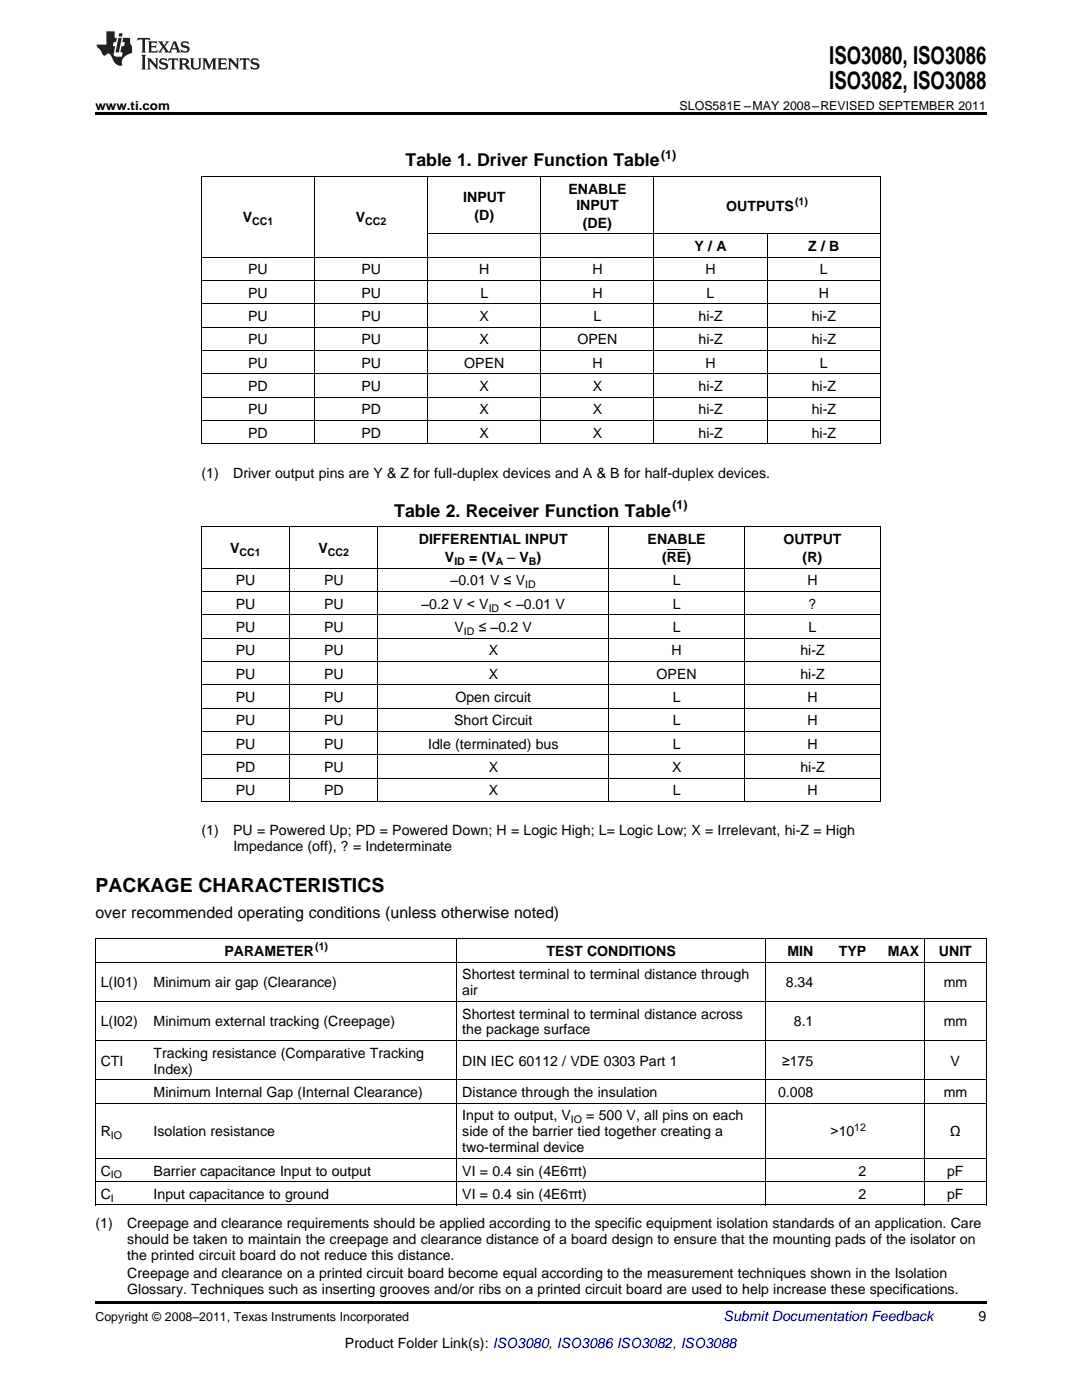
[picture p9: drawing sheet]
<svg xmlns="http://www.w3.org/2000/svg" width="216mm" height="279mm" viewBox="0 0 216 279" stroke-linecap="round" stroke-linejoin="round" font-family="sans-serif">
<defs><g id="words">
<g font-size="4.9">
<text x="165.5" y="12.8">ISO3080, ISO3086</text>
<text x="165.5" y="17.8">ISO3082, ISO3088</text>
</g>
<text font-size="3.9" x="19" y="178">PACKAGE CHARACTERISTICS</text>
<g font-size="3.5">
<text x="80.9" y="33.2">Table 1. Driver Function Table</text>
<text x="78.7" y="103.1">Table 2. Receiver Function Table</text>
</g>
<text font-size="3.2" x="19" y="183.2">over recommended operating conditions (unless otherwise noted)</text>
<g font-size="2.8">
<text x="92.4" y="40.3">INPUT</text>
<text x="113.4" y="38.7">ENABLE</text>
<text x="115" y="41.8">INPUT</text>
<text x="48.4" y="44.4">V</text>
<text x="71" y="44.4">V</text>
<text x="94.7" y="43.9">(D)</text>
<text x="116.3" y="45.4">(DE)</text>
<text x="144.9" y="42.1">OUTPUTS</text>
<text x="138.6" y="50.1">Y / A</text>
<text x="161.3" y="50.1">Z / B</text>
<text x="49.5" y="54.8">PU</text>
<text x="49.5" y="59.4">PU</text>
<text x="72.1" y="54.8">PU</text>
<text x="72.1" y="59.4">PU</text>
<text x="95.6" y="54.8">H</text>
<text x="95.8" y="59.4">L</text>
<text x="118.2" y="54.8">H</text>
<text x="118.2" y="59.4">H</text>
<text x="140.8" y="54.8">H</text>
<text x="141" y="59.4">L</text>
<text x="163.4" y="59.4">H</text>
<text x="163.6" y="54.8">L</text>
<text x="49.5" y="64.1">PU</text>
<text x="72.1" y="64.1">PU</text>
<text x="95.7" y="64.1">X</text>
<text x="118.4" y="64.1">L</text>
<text x="139.4" y="64.1">hi-Z</text>
<text x="162" y="64.1">hi-Z</text>
<text x="49.5" y="68.7">PU</text>
<text x="72.1" y="68.7">PU</text>
<text x="95.7" y="68.7">X</text>
<text x="115.2" y="68.7">OPEN</text>
<text x="139.4" y="68.7">hi-Z</text>
<text x="162" y="68.7">hi-Z</text>
<text x="49.5" y="73.4">PU</text>
<text x="72.1" y="73.4">PU</text>
<text x="92.6" y="73.4">OPEN</text>
<text x="118.2" y="73.4">H</text>
<text x="140.8" y="73.4">H</text>
<text x="163.6" y="73.4">L</text>
<text x="49.5" y="78">PD</text>
<text x="49.5" y="82.7">PU</text>
<text x="72.1" y="78">PU</text>
<text x="72.1" y="82.7">PD</text>
<text x="95.7" y="78">X</text>
<text x="95.7" y="82.7">X</text>
<text x="118.3" y="78">X</text>
<text x="118.3" y="82.7">X</text>
<text x="139.4" y="78">hi-Z</text>
<text x="139.4" y="82.7">hi-Z</text>
<text x="162" y="78">hi-Z</text>
<text x="162" y="82.7">hi-Z</text>
<text x="49.5" y="87.3">PD</text>
<text x="72.1" y="87.3">PD</text>
<text x="95.7" y="87.3">X</text>
<text x="118.3" y="87.3">X</text>
<text x="139.4" y="87.3">hi-Z</text>
<text x="162" y="87.3">hi-Z</text>
<text x="40.2" y="95.3">(1)</text>
<text x="46.5" y="95.3">Driver output pins are Y &amp; Z for full-duplex devices and A &amp; B for half-duplex devices.</text>
<text x="45.9" y="110.4">V</text>
<text x="63.5" y="110.4">V</text>
<text x="83.6" y="108.6">DIFFERENTIAL INPUT</text>
<text x="88.8" y="112.2">V</text>
<text x="93.6" y="112.2">= (V</text>
<text x="101.3" y="112.2">– V )</text>
<text x="129.2" y="108.6">ENABLE</text>
<text x="132.1" y="112.2">(RE)</text>
<text x="156.3" y="108.6">OUTPUT</text>
<text x="160.2" y="112.2">(R)</text>
<text x="47.1" y="116.8">PU</text>
<text x="64.7" y="116.8">PU</text>
<text x="89.9" y="116.8">–0.01 V ≤ V</text>
<text x="134.2" y="116.8">L</text>
<text x="161.1" y="116.8">H</text>
<text x="47.1" y="121.5">PU</text>
<text x="64.7" y="121.5">PU</text>
<text x="84.1" y="121.5">–0.2 V &lt; V</text>
<text x="100.5" y="121.5">&lt; –0.01 V</text>
<text x="134.2" y="121.5">L</text>
<text x="161.3" y="121.5">?</text>
<text x="47.1" y="126.2">PU</text>
<text x="47.1" y="130.8">PU</text>
<text x="64.7" y="126.2">PU</text>
<text x="64.7" y="130.8">PU</text>
<text x="90.7" y="126.2">V</text>
<text x="95.5" y="126.2">≤ –0.2 V</text>
<text x="97.5" y="130.8">X</text>
<text x="134" y="130.8">H</text>
<text x="134.2" y="126.2">L</text>
<text x="159.7" y="130.8">hi-Z</text>
<text x="161.3" y="126.2">L</text>
<text x="47.1" y="135.5">PU</text>
<text x="64.7" y="135.5">PU</text>
<text x="97.5" y="135.5">X</text>
<text x="131" y="135.5">OPEN</text>
<text x="159.7" y="135.5">hi-Z</text>
<text x="47.1" y="140.1">PU</text>
<text x="64.7" y="140.1">PU</text>
<text x="90.9" y="140.1">Open circuit</text>
<text x="134.2" y="140.1">L</text>
<text x="161.1" y="140.1">H</text>
<text x="47.1" y="144.8">PU</text>
<text x="47.1" y="149.4">PU</text>
<text x="64.7" y="144.8">PU</text>
<text x="64.7" y="149.4">PU</text>
<text x="85.4" y="149.4">Idle (terminated) bus</text>
<text x="90.6" y="144.8">Short Circuit</text>
<text x="134.2" y="144.8">L</text>
<text x="134.2" y="149.4">L</text>
<text x="161.1" y="144.8">H</text>
<text x="161.1" y="149.4">H</text>
<text x="47.1" y="154.1">PD</text>
<text x="64.7" y="154.1">PU</text>
<text x="97.5" y="154.1">X</text>
<text x="134.1" y="154.1">X</text>
<text x="159.7" y="154.1">hi-Z</text>
<text x="47.1" y="158.8">PU</text>
<text x="64.7" y="158.8">PD</text>
<text x="97.5" y="158.8">X</text>
<text x="134.2" y="158.8">L</text>
<text x="161.1" y="158.8">H</text>
<text x="40.2" y="166.7">(1)</text>
<text x="46.5" y="166.7">PU = Powered Up; PD = Powered Down; H = Logic High; L= Logic Low; X = Irrelevant, hi-Z = High</text>
<text x="46.6" y="169.9">Impedance (off), ? = Indeterminate</text>
<text x="44.8" y="190.8">PARAMETER</text>
<text x="109.1" y="190.8">TEST CONDITIONS</text>
<text x="157.1" y="190.8">MIN</text>
<text x="167.4" y="190.8">TYP</text>
<text x="177.2" y="190.8">MAX</text>
<text x="187.4" y="190.8">UNIT</text>
<text x="20.1" y="197">L(I01)</text>
<text x="30.7" y="197">Minimum air gap (Clearance)</text>
<text x="92.3" y="195.4">Shortest terminal to terminal distance through</text>
<text x="156.8" y="197">8.34</text>
<text x="188.3" y="197">mm</text>
<text x="92.3" y="198.6">air</text>
<text x="92.3" y="203.3">Shortest terminal to terminal distance across</text>
<text x="20.1" y="204.9">L(I02)</text>
<text x="30.7" y="204.9">Minimum external tracking (Creepage)</text>
<text x="92.3" y="206.4">the package surface</text>
<text x="158.4" y="204.9">8.1</text>
<text x="188.3" y="204.9">mm</text>
<text x="20.1" y="212.7">CTI</text>
<text x="30.7" y="211.1">Tracking resistance (Comparative Tracking</text>
<text x="30.7" y="214.3">Index)</text>
<text x="92.3" y="212.7">DIN IEC 60112 / VDE 0303 Part 1</text>
<text x="156.1" y="212.7">≥175</text>
<text x="189.7" y="212.7">V</text>
<text x="30.7" y="218.9">Minimum Internal Gap (Internal Clearance)</text>
<text x="92.3" y="218.9">Distance through the insulation</text>
<text x="155.3" y="218.9">0.008</text>
<text x="188.3" y="218.9">mm</text>
<text x="20.1" y="226.8">R</text>
<text x="30.7" y="226.8">Isolation resistance</text>
<text x="92.3" y="223.6">Input to output, V</text>
<text x="92.3" y="226.8">side of the barrier tied together creating a</text>
<text x="117" y="223.6">= 500 V, all pins on each</text>
<text x="165.7" y="226.8">&gt;10</text>
<text x="189.5" y="226.8">Ω</text>
<text x="92.3" y="229.9">two-terminal device</text>
<text x="20.1" y="234.6">C</text>
<text x="20.1" y="239.3">C</text>
<text x="30.7" y="234.6">Barrier capacitance Input to output</text>
<text x="30.7" y="239.3">Input capacitance to ground</text>
<text x="92.3" y="234.6">VI = 0.4 sin (4E6πt)</text>
<text x="92.3" y="239.3">VI = 0.4 sin (4E6πt)</text>
<text x="171.3" y="234.6">2</text>
<text x="171.3" y="239.3">2</text>
<text x="189" y="234.6">pF</text>
<text x="189" y="239.3">pF</text>
<text x="19" y="245.1">(1)</text>
<text x="25.4" y="245.1">Creepage and clearance requirements should be applied according to the specific equipment isolation standards of an application. Care</text>
<text x="25.4" y="248.3">should be taken to maintain the creepage and clearance distance of a board design to ensure that the mounting pads of the isolator on</text>
<text x="25.4" y="251.5">the printed circuit board do not reduce this distance.</text>
<text x="25.4" y="255.1">Creepage and clearance on a printed circuit board become equal according to the measurement techniques shown in the Isolation</text>
<text x="25.4" y="258.2">Glossary. Techniques such as inserting grooves and/or ribs on a printed circuit board are used to help increase these specifications.</text>
<text x="195.3" y="263.6">9</text>
<text x="68.8" y="269">Product Folder Link(s): ISO3080, ISO3086 ISO3082, ISO3088</text>
</g>
<text font-size="2.8" fill="#0000c8" x="144.4" y="263.6">Submit Documentation Feedback</text>
<g font-size="2.5">
<text x="19" y="21.9">www.ti.com</text>
<text x="135.6" y="21.9">SLOS581E –MAY 2008–REVISED SEPTEMBER 2011</text>
<text x="131.9" y="31.8">(1)</text>
<text x="134.2" y="101.7">(1)</text>
<text x="19" y="263.6">Copyright © 2008–2011, Texas Instruments Incorporated</text>
</g>
<g font-size="2.1">
<text x="158.6" y="40.9">(1)</text>
<text x="50.3" y="44.9">CC1</text>
<text x="72.9" y="44.9">CC2</text>
<text x="47.8" y="110.9">CC1</text>
<text x="65.4" y="110.9">CC2</text>
<text x="90.7" y="112.7">ID</text>
<text x="98.9" y="112.7">A</text>
<text x="105.6" y="112.7">B</text>
<text x="104.8" y="117.4">ID</text>
<text x="97.5" y="122.1">ID</text>
<text x="92.6" y="126.7">ID</text>
<text x="62.9" y="189.7">(1)</text>
<text x="22.1" y="227.3">IO</text>
<text x="113.9" y="224.2">IO</text>
<text x="170.5" y="225.6">12</text>
<text x="22.1" y="235.2">IO</text>
<text x="22.1" y="239.8">I</text>
</g>
</g></defs>
<g fill="#231f20">
<path d="M27.5 7.6l-.1 .5 .4-.2h.6v.1v2.1l-.2 .4h1l-.3-.4v-2.1l.1-.1h.5l.5 .2-.2-.5zM29.5 8.3l.2 .3v1.5l-.2 .4h1.8l.2-.6a1.04 1.04 0 0 1-1.3 .2v-.7h.6l.3 .2v-.6l-.3 .2h-.6v-.6l.8-.1 .4 .3-.2-.5zM31.5 8.3l.9 1.1-.9 1.1h.8l-.2-.2 .5-.7 .4 .7-.2 .2h1.5l-.1-.2 .1-.4h.9l.1 .4-.2 .2h1l-.3-.3-.7-1.9h-.5l-.9 2-.8-1 .9-1h-.8l.1 .3-.3 .5-.4-.6 .2-.2zM34.7 8.6l.4 1h-.7zM36.3 8.4a.63 .63 0 0 0-.2 .7 .63 .63 0 0 0 .6 .4l.6 .2 .1 .2a.75 .75 0 0 1-.7 .4 .75 .75 0 0 1-.6-.5l.1 .7 .1-.1a1.11 1.11 0 0 0 1.5-.6 1.13 1.13 0 0 0-1.2-.8l-.1-.4a1.04 1.04 0 0 1 1.2 .2l-.2-.5-.1 .1-.5-.2zM28.2 10.9l.2 .4v2.2l-.2 .4h1l-.3-.4v-2.2l.3-.4zM29.3 11.6l.3 .4v1.5l-.3 .4h.8l-.2-.4v-1.3l1.5 1.7v-1.9l.2-.4h-.7l.2 .4v.9l-1.1-1.3zM32 11.8a.62 .62 0 0 0-.2 .7 .62 .62 0 0 0 .6 .4l.6 .1 .1 .3a.76 .76 0 0 1-.7 .3 .76 .76 0 0 1-.6-.4l.1 .7 .1-.1a1.11 1.11 0 0 0 1.5-.6 1.13 1.13 0 0 0-1.2-.8l-.1-.4a1.04 1.04 0 0 1 1.2 .2l-.2-.6-.1 .1-.5-.1zM33.7 11.6l-.2 .6a.61 .61 0 0 1 .8-.3v1.6l-.2 .4h.9l-.2-.4v-1.6a.63 .63 0 0 1 .8 .3l-.2-.6zM35.6 11.6l.3 .4v1.5l-.3 .4h1l-.2-.2v-.8l.5 .2a.76 .76 0 0 0 1.2 .7l-1-1a.58 .58 0 0 0 .6-.5 .58 .58 0 0 0-.5-.6zM36.4 11.9h.1a.45 .45 0 0 1 .5 .1 .45 .45 0 0 1 .1 .5l-.7 .2zM37.9 11.6l.2 .2a2.17 2.17 0 0 0 .3 1.9 .99 .99 0 0 0 1.6-.6v-1.1l.2-.4h-.7l.2 .2a1.92 1.92 0 0 1-.2 1.8 .6 .6 0 0 1-.9-.5v-1.1l.2-.4zM40.4 11.6l.2 .4v1.5l-.2 .4h.7l-.2-.4v-1.4l.8 1.8 .8-1.8v1.4l-.2 .4h.9l-.2-.4v-1.5l.2-.4h-.8l-.6 1.5-.6-1.5zM43.4 11.6l.2 .4v1.5l-.2 .4h1.8l.2-.6a1.04 1.04 0 0 1-1.3 .1v-.6h.5l.4 .2v-.6l-.4 .2h-.5v-.7h.8l.3 .3-.1-.6zM45.5 11.6l.2 .4v1.5l-.2 .4h.7l-.2-.4v-1.3l1.5 1.7v-1.9l.2-.4h-.7l.2 .4v.9l-1.1-1.3zM47.9 11.6l-.1 .6a.61 .61 0 0 1 .8-.3v1.6l-.3 .4h1l-.3-.4 .1-1.6a.63 .63 0 0 1 .7 .3l-.1-.6zM50.2 11.8a.62 .62 0 0 0-.2 .7 .62 .62 0 0 0 .6 .4l.6 .1 .2 .3a.76 .76 0 0 1-.8 .3 .76 .76 0 0 1-.6-.4l.1 .7 .2-.1a1.11 1.11 0 0 0 1.5-.6 1.13 1.13 0 0 0-1.3-.8l-.1-.4a1.04 1.04 0 0 1 1.2 .2l-.1-.6-.2 .1-.5-.1z"/>
<path d="M21.2 6.3v2.6h-1.9l.1 .4 .7 .9a.91 .91 0 0 0 1 .8 .56 .56 0 0 1 .5-.3 .56 .56 0 0 1 .5 .3l.4 .8a1.53 1.53 0 0 0 1.9 1.2 1.54 1.54 0 0 1 1-2.1l.9-.3v-1.4a1.52 1.52 0 0 1-.3-1.6h-1.4l-.2 .8h.5l-.2 .8h-.4l-.2 1v.2l.4 .1-.2 .8a1.93 1.93 0 0 1-1.6-.3l.3-1.8h-.5l.2-.8h.4l.2-.8h-.4v-1.3zM23.6 7.6l-.6 2.9h.7l.6-2.9zM23.8 6.6l-.1 .7h.6l.2-.7z"/>
</g>
<path d="M19 22.5h177.8v.5h-177.8zM19 259.7h177.8v.5h-177.8z" fill="#000"/>
<g fill="none" stroke="#000" stroke-width=".2">
<path d="M40.2 35.2h135.5M40.3 35.3v53.3M62.7 35.3v53.3M85.3 35.3v53.3M107.9 35.3v53.3M130.5 35.3v53.3M175.6 35.3v53.3M40.2 56h135.5M40.2 51.3h135.5M85.4 46.7h90.3M153.1 46.7v41.9M40.2 79.3h135.5"/>
<path d="M40.2 74.6h135.5M40.2 69.9h135.5M40.2 65.3h135.5M40.2 60.6h135.5M40.2 88.6h135.5M40.2 83.9h135.5M40.2 118.1h135.5M40.2 113.4h135.5M40.2 105.1h135.5M40.3 105.2v54.8M57.8 105.2v54.8M75.4 105.2v54.8"/>
<path d="M121.4 105.2v54.8M133 109.7h3.9M148.5 105.2v54.8M175.6 105.2v54.8M40.2 136.7h135.5M40.2 132h135.5M40.2 127.4h135.5M40.2 122.7h135.5M40.2 160h135.5M40.2 155.3h135.5M40.2 150.7h135.5M40.2 146h135.5"/>
<path d="M40.2 141.3h135.5M19 199.8h177.8M19 192h177.8M19 187.3h177.8M19.1 187.4v53.1M91.1 187.4v53.1M152.8 187.4v53.1M184.4 187.4v53.1M196.8 187.4v53.1M19 215.5h177.8M19 207.7h177.8M19 235.8h177.8"/>
<path d="M19 231.2h177.8M19 220.2h177.8M19 240.5h177.8"/>
</g>
<use href="#words"/>
</svg>
